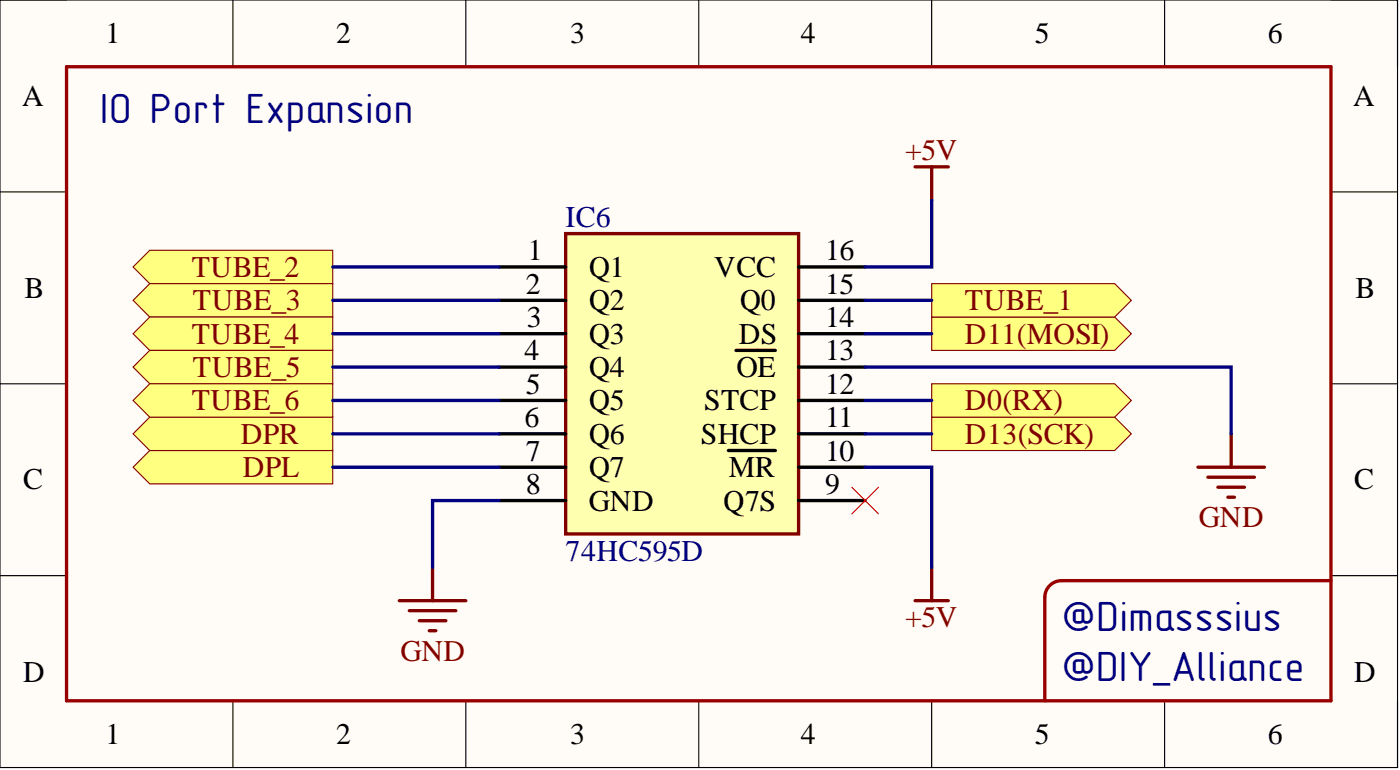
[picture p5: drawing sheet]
<svg xmlns="http://www.w3.org/2000/svg" width="107mm" height="59mm" viewBox="0 0 107 59" stroke-linecap="round" stroke-linejoin="round" font-family="sans-serif">
<defs><g id="words">
<g font-size="3.2" fill="#000080">
<text x="7.6" y="9.4">IO Port Expansion</text>
<text x="80.8" y="48">@Dimasssius</text>
<text x="80.8" y="51.8">@DIY_Alliance</text>
</g>
<g font-size="2.3">
<text x="8" y="3.3">1</text>
<text x="25.6" y="3.3">2</text>
<text x="43.4" y="3.3">3</text>
<text x="60.9" y="3.3">4</text>
<text x="78.7" y="3.3">5</text>
<text x="96.5" y="3.3">6</text>
<text x="1.7" y="8">A</text>
<text x="103" y="8">A</text>
<text x="1.9" y="22.7">B</text>
<text x="40" y="22.3">2</text>
<text x="40.2" y="19.8">1</text>
<text x="44.8" y="21.1">Q1</text>
<text x="44.8" y="23.6">Q2</text>
<text x="54.4" y="21.1">VCC</text>
<text x="56.3" y="23.6">Q0</text>
<text x="62.8" y="19.8">16</text>
<text x="62.8" y="22.3">15</text>
<text x="103.1" y="22.7">B</text>
<text x="39.9" y="27.4">4</text>
<text x="40" y="29.9">5</text>
<text x="40.1" y="24.9">3</text>
<text x="44.8" y="26.1">Q3</text>
<text x="44.8" y="28.7">Q4</text>
<text x="56" y="28.7">OE</text>
<text x="56.2" y="26.1">DS</text>
<text x="62.8" y="24.9">14</text>
<text x="62.8" y="27.4">13</text>
<text x="62.8" y="29.9">12</text>
<text x="39.9" y="32.5">6</text>
<text x="40" y="35">7</text>
<text x="44.8" y="31.2">Q5</text>
<text x="44.8" y="33.8">Q6</text>
<text x="53.3" y="33.8">SHCP</text>
<text x="53.6" y="31.2">STCP</text>
<text x="62.8" y="32.5">11</text>
<text x="62.8" y="35">10</text>
<text x="1.8" y="37.2">C</text>
<text x="40" y="37.6">8</text>
<text x="44.8" y="36.3">Q7</text>
<text x="44.8" y="38.8">GND</text>
<text x="55" y="38.8">Q7S</text>
<text x="55.5" y="36.3">MR</text>
<text x="62.8" y="37.6">9</text>
<text x="103.1" y="37.2">C</text>
<text x="1.8" y="51.9">D</text>
<text x="103.1" y="51.9">D</text>
<text x="8" y="56.6">1</text>
<text x="25.6" y="56.6">2</text>
<text x="43.4" y="56.6">3</text>
<text x="60.9" y="56.6">4</text>
<text x="78.7" y="56.6">5</text>
<text x="96.5" y="56.6">6</text>
</g>
<g font-size="2.3" fill="#000080">
<text x="43" y="17.3">IC6</text>
<text x="43" y="42.6">74HC595D</text>
</g>
<g font-size="2.3" fill="#800000">
<text x="68.9" y="12.2">+5V</text>
<text x="14.6" y="21.1">TUBE_2</text>
<text x="14.7" y="23.6">TUBE_3</text>
<text x="73.4" y="23.6">TUBE_1</text>
<text x="14.6" y="26.1">TUBE_4</text>
<text x="14.7" y="28.7">TUBE_5</text>
<text x="73.4" y="26.1">D11(MOSI)</text>
<text x="14.6" y="31.2">TUBE_6</text>
<text x="18.3" y="33.8">DPR</text>
<text x="73.4" y="33.8">D13(SCK)</text>
<text x="73.4" y="31.2">D0(RX)</text>
<text x="18.5" y="36.3">DPL</text>
<text x="91.2" y="40.1">GND</text>
<text x="68.9" y="47.7">+5V</text>
<text x="30.5" y="50.3">GND</text>
</g>
</g></defs>
<path d="M0 0h106.4v58.4h-106.4z" fill-rule="evenodd" fill="#fffcf8"/>
<path d="M0 0h106.4v58.4h-106.4z" fill="none" stroke="#000" stroke-width=".08"/>
<path d="M5.1 5.1h96.2v48.2h-96.2z" fill-rule="evenodd" fill="#fffcf8"/>
<g fill="none" stroke="#000" stroke-width=".08">
<path d="M0 14.6h5.1M0 0h5.1M5.1 5.1h96.2v48.2h-96.2zM17.7 0v5.1M35.5 0v5.1M53.2 0v5.1M70.9 0v5.1M88.6 0v5.1M101.3 0h5.1v5.1M101.3 14.6h5.1M0 29.2h5.1M101.3 29.2h5.1"/>
<path d="M0 43.8h5.1M17.7 53.3v5.1M35.5 53.3v5.1M53.2 53.3v5.1M70.9 53.3v5.1M88.6 53.3v5.1M101.3 43.8h5.1M106.4 53.3v5.1"/>
</g>
<path d="M43 17.8h17.8v22.8h-17.8z" fill-rule="evenodd" fill="#ffffb0"/>
<path d="M43 17.8h17.8v22.8h-17.8zM30.4 45.7h5.1M31.1 46.4h3.6M31.9 47.2h2M32.7 48h.5M32.9 43.1v2.6M69.6 45.7h2.6M70.9 43.1v2.6" fill="none" stroke="#800000" stroke-width=".25"/>
<g fill="none" stroke="#000" stroke-width=".25">
<path d="M38 20.3h5M38 22.8h5M38 25.4h5M38 27.9h5M38 30.5h5M38 33h5M38 35.5h5M38 38.1h5M55.4 34.3h3.6M56 26.6h3M60.8 20.3h5M60.8 22.8h5"/>
<path d="M60.8 25.4h5M60.8 27.9h5M60.8 30.5h5M60.8 33h5M60.8 35.5h5M60.8 38.1h5"/>
</g>
<path d="M64.8 37.1l2 2M66.8 37.1l-2 2" fill="none" stroke="#f00" stroke-width=".08"/>
<path d="M70.9 31.7h13.9l1.3 1.3-1.3 1.3h-13.9z" fill-rule="evenodd" fill="#ffff80"/>
<path d="M70.9 31.7h13.9l1.3 1.3-1.3 1.3h-13.9z" fill="none" stroke="#800000" stroke-width=".08"/>
<path d="M69.6 12.7h2.6M70.9 12.7v2.5M91.2 35.5h5M91.9 36.3h3.6M92.7 37.1h2M93.4 37.8h.5M93.7 33v2.5" fill="none" stroke="#800000" stroke-width=".25"/>
<path d="M70.9 24.1h13.9l1.3 1.3-1.3 1.2h-13.9z" fill-rule="evenodd" fill="#ffff80"/>
<path d="M70.9 24.1h13.9l1.3 1.3-1.3 1.2h-13.9z" fill="none" stroke="#800000" stroke-width=".08"/>
<path d="M5.1 5.1h96.2v48.2" fill="none" stroke="#980000" stroke-width=".25"/>
<path d="M11.4 34.3h13.9v2.5h-13.9l-1.3-1.3z" fill-rule="evenodd" fill="#ffff80"/>
<path d="M11.4 34.3h13.9v2.5h-13.9l-1.3-1.3z" fill="none" stroke="#800000" stroke-width=".08"/>
<path d="M11.4 31.7h13.9v2.6h-13.9l-1.3-1.3z" fill-rule="evenodd" fill="#ffff80"/>
<path d="M11.4 31.7h13.9v2.6h-13.9l-1.3-1.3z" fill="none" stroke="#800000" stroke-width=".08"/>
<path d="M5.1 5.1v48.2h96.2" fill="none" stroke="#980000" stroke-width=".25"/>
<path d="M70.9 29.2h13.9l1.3 1.3-1.3 1.2h-13.9z" fill-rule="evenodd" fill="#ffff80"/>
<path d="M70.9 29.2h13.9l1.3 1.3-1.3 1.2h-13.9z" fill="none" stroke="#800000" stroke-width=".08"/>
<path d="M70.9 21.6h13.9l1.3 1.2-1.3 1.3h-13.9z" fill-rule="evenodd" fill="#ffff80"/>
<path d="M70.9 21.6h13.9l1.3 1.2-1.3 1.3h-13.9z" fill="none" stroke="#800000" stroke-width=".08"/>
<path d="M11.4 19h13.9v2.6h-13.9l-1.3-1.3z" fill-rule="evenodd" fill="#ffff80"/>
<path d="M11.4 19h13.9v2.6h-13.9l-1.3-1.3z" fill="none" stroke="#800000" stroke-width=".08"/>
<path d="M11.4 21.6h13.9v2.5h-13.9l-1.3-1.3z" fill-rule="evenodd" fill="#ffff80"/>
<path d="M11.4 21.6h13.9v2.5h-13.9l-1.3-1.3z" fill="none" stroke="#800000" stroke-width=".08"/>
<path d="M11.4 24.1h13.9v2.5h-13.9l-1.3-1.2z" fill-rule="evenodd" fill="#ffff80"/>
<path d="M11.4 24.1h13.9v2.5h-13.9l-1.3-1.2z" fill="none" stroke="#800000" stroke-width=".08"/>
<path d="M11.4 26.6h13.9v2.6h-13.9l-1.3-1.3z" fill-rule="evenodd" fill="#ffff80"/>
<path d="M11.4 26.6h13.9v2.6h-13.9l-1.3-1.3z" fill="none" stroke="#800000" stroke-width=".08"/>
<path d="M11.4 29.2h13.9v2.5h-13.9l-1.3-1.2z" fill-rule="evenodd" fill="#ffff80"/>
<path d="M11.4 29.2h13.9v2.5h-13.9l-1.3-1.2z" fill="none" stroke="#800000" stroke-width=".08"/>
<path d="M101.3 44.2h-20.5a1.27 1.27 0 0 0-1.3 1.2v7.9" fill="none" stroke="#980000" stroke-width=".25"/>
<g fill="none" stroke="#000080" stroke-width=".25">
<path d="M70.9 15.2v5.1h-5.1M25.3 22.8h12.7M25.3 20.3h12.7M25.3 25.4h12.7M25.3 27.9h12.7M25.3 30.5h12.7M25.3 33h12.7M25.3 35.5h12.7M38 38.1h-5.1v5M65.8 35.5h5.1v7.6M65.8 27.9h27.9v5.1M65.8 22.8h5.1"/>
<path d="M65.8 25.4h5.1M65.8 30.5h5.1M65.8 33h5.1"/>
</g>
<use href="#words"/>
</svg>
